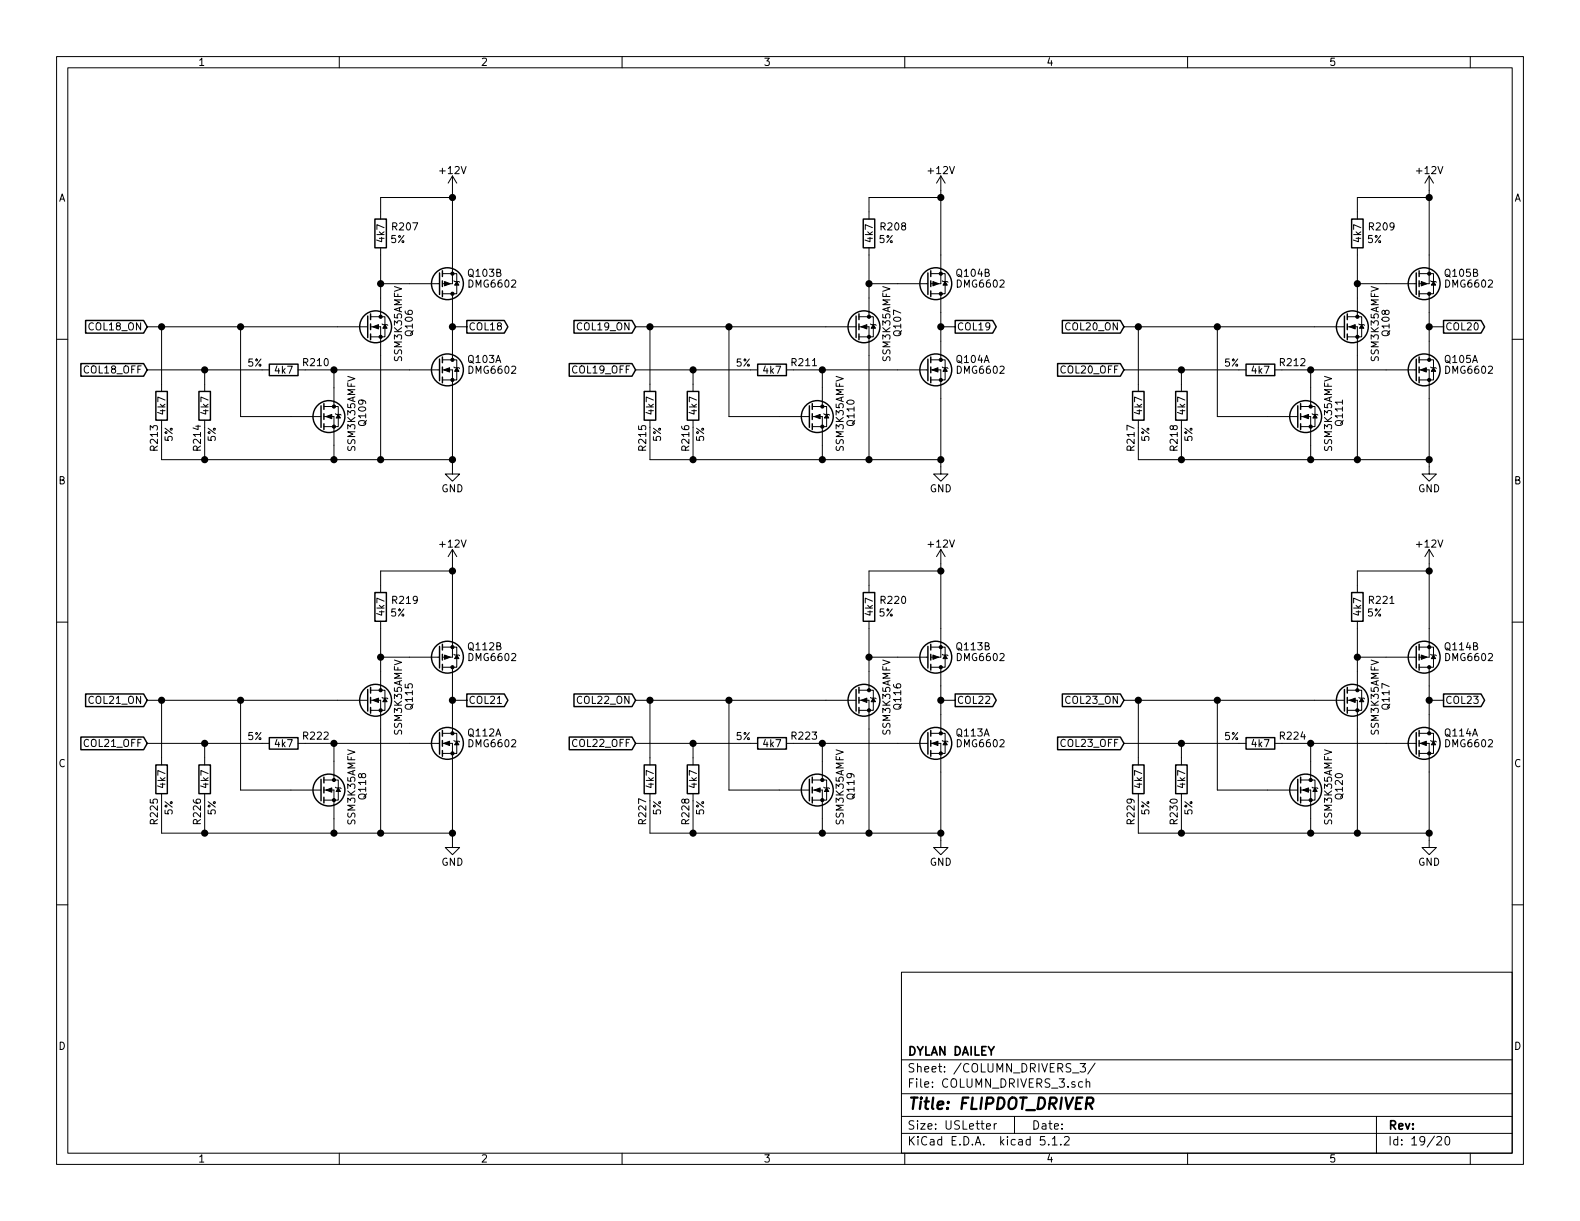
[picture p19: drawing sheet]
EESchema Schematic File Version 4
LIBS:flipdot_driver-cache
EELAYER 29 0
EELAYER END
$Descr USLetter 11000 8500
encoding utf-8
Sheet 19 20
Title "FLIPDOT_DRIVER"
Date ""
Rev ""
Comp "DYLAN DAILEY"
Comment1 ""
Comment2 ""
Comment3 ""
Comment4 ""
$EndDescr
$Comp
L power:+12V #PWR?
U 1 1
P 3150 1325
AR Path="/5D766864" Ref="#PWR?"  Part="1" 
AR Path="/62A8D0C3/5D766864" Ref="#PWR?"  Part="1" 
AR Path="/62C1BD2E/5D766864" Ref="#PWR0252"  Part="1" 
F 0 "#PWR0252" H 3150 1175 50  0001 C CNN
F 1 "+12V" H 3150 1465 50  0000 C CNN
F 2 "" H 3150 1325 50  0001 C CNN
F 3 "" H 3150 1325 50  0001 C CNN
	1    3150 1325
	1    0    0    -1  
$EndComp
Wire Wire Line
	3150 1325 3150 1375
Wire Wire Line
	2650 1475 2650 1375
Wire Wire Line
	2650 1375 3150 1375
Connection ~ 3150 1375
Wire Wire Line
	3150 1375 3150 1775
Wire Wire Line
	1125 3200 1425 3200
Wire Wire Line
	1025 2575 1425 2575
Wire Wire Line
	1425 3200 1425 2975
Wire Wire Line
	1425 2675 1425 2575
Wire Wire Line
	1025 2275 1125 2275
Wire Wire Line
	1125 3200 1125 2975
Wire Wire Line
	1125 2675 1125 2275
Connection ~ 1125 2275
Wire Wire Line
	1125 2275 1675 2275
Wire Wire Line
	1675 2900 1675 2275
$Comp
L power:+12V #PWR?
U 1 1
P 6550 1325
AR Path="/5D7668CF" Ref="#PWR?"  Part="1" 
AR Path="/62A8D0C3/5D7668CF" Ref="#PWR?"  Part="1" 
AR Path="/62C1BD2E/5D7668CF" Ref="#PWR0253"  Part="1" 
F 0 "#PWR0253" H 6550 1175 50  0001 C CNN
F 1 "+12V" H 6550 1465 50  0000 C CNN
F 2 "" H 6550 1325 50  0001 C CNN
F 3 "" H 6550 1325 50  0001 C CNN
	1    6550 1325
	1    0    0    -1  
$EndComp
Wire Wire Line
	6550 1325 6550 1375
Wire Wire Line
	6050 1475 6050 1375
Wire Wire Line
	6050 1375 6550 1375
Connection ~ 6550 1375
Wire Wire Line
	6550 1375 6550 1775
$Comp
L power:+12V #PWR?
U 1 1
P 9950 1325
AR Path="/5D766932" Ref="#PWR?"  Part="1" 
AR Path="/62A8D0C3/5D766932" Ref="#PWR?"  Part="1" 
AR Path="/62C1BD2E/5D766932" Ref="#PWR0254"  Part="1" 
F 0 "#PWR0254" H 9950 1175 50  0001 C CNN
F 1 "+12V" H 9950 1465 50  0000 C CNN
F 2 "" H 9950 1325 50  0001 C CNN
F 3 "" H 9950 1325 50  0001 C CNN
	1    9950 1325
	1    0    0    -1  
$EndComp
$Comp
L custom:DMG6602 Q?
U 1 1
P 9850 2575
AR Path="/5D766938" Ref="Q?"  Part="1" 
AR Path="/62A8D0C3/5D766938" Ref="Q?"  Part="1" 
AR Path="/62C1BD2E/5D766938" Ref="Q105"  Part="1" 
F 0 "Q105" H 10050 2650 50  0000 L CNN
F 1 "DMG6602" H 10050 2575 50  0000 L CNN
F 2 "Package_TO_SOT_SMD:TSOT-23-6" H 10050 2500 50  0001 L CIN
F 3 "" H 9850 2575 50  0001 L CNN
	1    9850 2575
	1    0    0    -1  
$EndComp
$Comp
L custom:DMG6602 Q?
U 2 1
P 9850 1975
AR Path="/5D76693E" Ref="Q?"  Part="2" 
AR Path="/62A8D0C3/5D76693E" Ref="Q?"  Part="2" 
AR Path="/62C1BD2E/5D76693E" Ref="Q105"  Part="2" 
F 0 "Q105" H 10050 2050 50  0000 L CNN
F 1 "DMG6602" H 10050 1975 50  0000 L CNN
F 2 "Package_TO_SOT_SMD:TSOT-23-6" H 10050 1900 50  0001 L CIN
F 3 "" H 9850 1975 50  0001 L CNN
	2    9850 1975
	1    0    0    -1  
$EndComp
Wire Wire Line
	9950 1325 9950 1375
Wire Wire Line
	9450 1475 9450 1375
Wire Wire Line
	9450 1375 9950 1375
Connection ~ 9950 1375
Wire Wire Line
	9450 1775 9450 1975
Wire Wire Line
	9450 1975 9650 1975
Connection ~ 9450 1975
Wire Wire Line
	9950 1375 9950 1775
Wire Wire Line
	9450 1975 9450 2075
$Comp
L power:GND #PWR?
U 1 1
P 9950 3250
AR Path="/5D766954" Ref="#PWR?"  Part="1" 
AR Path="/62A8D0C3/5D766954" Ref="#PWR?"  Part="1" 
AR Path="/62C1BD2E/5D766954" Ref="#PWR0257"  Part="1" 
F 0 "#PWR0257" H 9950 3000 50  0001 C CNN
F 1 "GND" H 9950 3100 50  0000 C CNN
F 2 "" H 9950 3250 50  0001 C CNN
F 3 "" H 9950 3250 50  0001 C CNN
	1    9950 3250
	1    0    0    -1  
$EndComp
Wire Wire Line
	9450 2475 9450 3200
Wire Wire Line
	9950 3200 9950 2775
Connection ~ 9450 3200
Wire Wire Line
	9950 3200 9950 3250
Wire Wire Line
	9450 3200 9950 3200
Connection ~ 9950 3200
$Comp
L custom:SSM3K35AMFV Q?
U 1 1
P 9025 2900
AR Path="/5D76697E" Ref="Q?"  Part="1" 
AR Path="/62A8D0C3/5D76697E" Ref="Q?"  Part="1" 
AR Path="/62C1BD2E/5D76697E" Ref="Q111"  Part="1" 
F 0 "Q111" V 9350 2825 50  0000 L BNN
F 1 "SSM3K35AMFV" V 9275 2650 50  0000 L BNN
F 2 "" H 9225 2775 50  0001 L BIN
F 3 "datasheets/SSM3K35AMFV.pdf" H 9225 2750 50  0001 L BNN
	1    9025 2900
	1    0    0    -1  
$EndComp
Wire Wire Line
	9125 2700 9125 2575
Wire Wire Line
	9125 2575 8925 2575
Wire Wire Line
	9125 2575 9650 2575
Connection ~ 9125 2575
Wire Wire Line
	9125 3100 9125 3200
Wire Wire Line
	9125 3200 9450 3200
Wire Wire Line
	8825 2900 8475 2900
Wire Wire Line
	8475 2900 8475 2275
Wire Wire Line
	8475 2275 9150 2275
$Comp
L custom:SSM3K35AMFV Q?
U 1 1
P 9350 2275
AR Path="/5D76698F" Ref="Q?"  Part="1" 
AR Path="/62A8D0C3/5D76698F" Ref="Q?"  Part="1" 
AR Path="/62C1BD2E/5D76698F" Ref="Q108"  Part="1" 
F 0 "Q108" V 9675 2200 50  0000 L BNN
F 1 "SSM3K35AMFV" V 9600 2025 50  0000 L BNN
F 2 "" H 9550 2150 50  0001 L BIN
F 3 "datasheets/SSM3K35AMFV.pdf" H 9550 2125 50  0001 L BNN
	1    9350 2275
	1    0    0    -1  
$EndComp
$Comp
L power:GND #PWR?
U 1 1
P 3150 5850
AR Path="/5D7669B7" Ref="#PWR?"  Part="1" 
AR Path="/62A8D0C3/5D7669B7" Ref="#PWR?"  Part="1" 
AR Path="/62C1BD2E/5D7669B7" Ref="#PWR0261"  Part="1" 
F 0 "#PWR0261" H 3150 5600 50  0001 C CNN
F 1 "GND" H 3150 5700 50  0000 C CNN
F 2 "" H 3150 5850 50  0001 C CNN
F 3 "" H 3150 5850 50  0001 C CNN
	1    3150 5850
	1    0    0    -1  
$EndComp
Wire Wire Line
	3150 5800 3150 5850
Wire Wire Line
	1125 5800 1425 5800
Wire Wire Line
	1425 5800 1425 5575
Wire Wire Line
	1425 5275 1425 5175
Wire Wire Line
	1125 5800 1125 5575
Connection ~ 1425 5800
Wire Wire Line
	1125 5275 1125 4875
Wire Wire Line
	1425 5800 2325 5800
Wire Wire Line
	1125 4875 1675 4875
Wire Wire Line
	2325 5700 2325 5800
Connection ~ 2325 5800
Wire Wire Line
	1675 5500 1675 4875
$Comp
L power:GND #PWR?
U 1 1
P 6550 5850
AR Path="/5D766A1A" Ref="#PWR?"  Part="1" 
AR Path="/62A8D0C3/5D766A1A" Ref="#PWR?"  Part="1" 
AR Path="/62C1BD2E/5D766A1A" Ref="#PWR0262"  Part="1" 
F 0 "#PWR0262" H 6550 5600 50  0001 C CNN
F 1 "GND" H 6550 5700 50  0000 C CNN
F 2 "" H 6550 5850 50  0001 C CNN
F 3 "" H 6550 5850 50  0001 C CNN
	1    6550 5850
	1    0    0    -1  
$EndComp
Wire Wire Line
	6550 5800 6550 5850
Wire Wire Line
	4525 5800 4825 5800
Wire Wire Line
	4825 5800 4825 5575
Wire Wire Line
	4525 5800 4525 5575
Connection ~ 4825 5800
Wire Wire Line
	4825 5800 5725 5800
Wire Wire Line
	5725 5700 5725 5800
Connection ~ 5725 5800
$Comp
L power:+12V #PWR?
U 1 1
P 9950 3925
AR Path="/5D766A5B" Ref="#PWR?"  Part="1" 
AR Path="/62A8D0C3/5D766A5B" Ref="#PWR?"  Part="1" 
AR Path="/62C1BD2E/5D766A5B" Ref="#PWR0260"  Part="1" 
F 0 "#PWR0260" H 9950 3775 50  0001 C CNN
F 1 "+12V" H 9950 4065 50  0000 C CNN
F 2 "" H 9950 3925 50  0001 C CNN
F 3 "" H 9950 3925 50  0001 C CNN
	1    9950 3925
	1    0    0    -1  
$EndComp
$Comp
L custom:DMG6602 Q?
U 1 1
P 9850 5175
AR Path="/5D766A61" Ref="Q?"  Part="1" 
AR Path="/62A8D0C3/5D766A61" Ref="Q?"  Part="1" 
AR Path="/62C1BD2E/5D766A61" Ref="Q114"  Part="1" 
F 0 "Q114" H 10050 5250 50  0000 L CNN
F 1 "DMG6602" H 10050 5175 50  0000 L CNN
F 2 "Package_TO_SOT_SMD:TSOT-23-6" H 10050 5100 50  0001 L CIN
F 3 "" H 9850 5175 50  0001 L CNN
	1    9850 5175
	1    0    0    -1  
$EndComp
$Comp
L custom:DMG6602 Q?
U 2 1
P 9850 4575
AR Path="/5D766A67" Ref="Q?"  Part="2" 
AR Path="/62A8D0C3/5D766A67" Ref="Q?"  Part="2" 
AR Path="/62C1BD2E/5D766A67" Ref="Q114"  Part="2" 
F 0 "Q114" H 10050 4650 50  0000 L CNN
F 1 "DMG6602" H 10050 4575 50  0000 L CNN
F 2 "Package_TO_SOT_SMD:TSOT-23-6" H 10050 4500 50  0001 L CIN
F 3 "" H 9850 4575 50  0001 L CNN
	2    9850 4575
	1    0    0    -1  
$EndComp
Wire Wire Line
	9950 3925 9950 3975
Wire Wire Line
	9450 4075 9450 3975
Wire Wire Line
	9450 3975 9950 3975
Connection ~ 9950 3975
Wire Wire Line
	9450 4375 9450 4575
Wire Wire Line
	9450 4575 9650 4575
Connection ~ 9450 4575
Wire Wire Line
	9950 3975 9950 4375
Wire Wire Line
	9450 4575 9450 4675
$Comp
L power:GND #PWR?
U 1 1
P 9950 5850
AR Path="/5D766A7D" Ref="#PWR?"  Part="1" 
AR Path="/62A8D0C3/5D766A7D" Ref="#PWR?"  Part="1" 
AR Path="/62C1BD2E/5D766A7D" Ref="#PWR0263"  Part="1" 
F 0 "#PWR0263" H 9950 5600 50  0001 C CNN
F 1 "GND" H 9950 5700 50  0000 C CNN
F 2 "" H 9950 5850 50  0001 C CNN
F 3 "" H 9950 5850 50  0001 C CNN
	1    9950 5850
	1    0    0    -1  
$EndComp
Wire Wire Line
	9450 5075 9450 5800
Wire Wire Line
	9950 5800 9950 5375
Connection ~ 9450 5800
Wire Wire Line
	9950 5800 9950 5850
Wire Wire Line
	9450 5800 9950 5800
Connection ~ 9950 5800
Wire Wire Line
	7925 5800 8225 5800
Wire Wire Line
	8225 5800 8225 5575
Wire Wire Line
	7925 5800 7925 5575
Connection ~ 8225 5800
Wire Wire Line
	8225 5800 9125 5800
$Comp
L custom:SSM3K35AMFV Q?
U 1 1
P 9025 5500
AR Path="/5D766AA7" Ref="Q?"  Part="1" 
AR Path="/62A8D0C3/5D766AA7" Ref="Q?"  Part="1" 
AR Path="/62C1BD2E/5D766AA7" Ref="Q120"  Part="1" 
F 0 "Q120" V 9350 5425 50  0000 L BNN
F 1 "SSM3K35AMFV" V 9275 5250 50  0000 L BNN
F 2 "" H 9225 5375 50  0001 L BIN
F 3 "datasheets/SSM3K35AMFV.pdf" H 9225 5350 50  0001 L BNN
	1    9025 5500
	1    0    0    -1  
$EndComp
Wire Wire Line
	9125 5300 9125 5175
Wire Wire Line
	9125 5175 8925 5175
Wire Wire Line
	9125 5175 9650 5175
Connection ~ 9125 5175
Wire Wire Line
	9125 5700 9125 5800
Connection ~ 9125 5800
Wire Wire Line
	9125 5800 9450 5800
Wire Wire Line
	8825 5500 8475 5500
Wire Wire Line
	8475 5500 8475 4875
Wire Wire Line
	8475 4875 9150 4875
$Comp
L custom:SSM3K35AMFV Q?
U 1 1
P 9350 4875
AR Path="/5D766AB8" Ref="Q?"  Part="1" 
AR Path="/62A8D0C3/5D766AB8" Ref="Q?"  Part="1" 
AR Path="/62C1BD2E/5D766AB8" Ref="Q117"  Part="1" 
F 0 "Q117" V 9675 4800 50  0000 L BNN
F 1 "SSM3K35AMFV" V 9600 4625 50  0000 L BNN
F 2 "" H 9550 4750 50  0001 L BIN
F 3 "datasheets/SSM3K35AMFV.pdf" H 9550 4725 50  0001 L BNN
	1    9350 4875
	1    0    0    -1  
$EndComp
Text GLabel 1025 2275 0    50   Input ~ 0
COL18_ON
Text GLabel 1025 2575 0    50   Input ~ 0
COL18_OFF
Wire Wire Line
	9950 2175 9950 2275
Wire Wire Line
	9950 4775 9950 4875
Wire Wire Line
	1025 5175 1425 5175
Wire Wire Line
	1025 4875 1125 4875
Text GLabel 1025 4875 0    50   Input ~ 0
COL21_ON
Text GLabel 1025 5175 0    50   Input ~ 0
COL21_OFF
Text GLabel 10050 2275 2    50   Output ~ 0
COL20
Text GLabel 10050 4875 2    50   Output ~ 0
COL23
Wire Wire Line
	9950 2275 10050 2275
Connection ~ 9950 2275
Wire Wire Line
	9950 2275 9950 2375
Wire Wire Line
	9950 4875 10050 4875
Connection ~ 9950 4875
Wire Wire Line
	9950 4875 9950 4975
Connection ~ 1125 4875
Wire Wire Line
	6050 1975 6250 1975
Wire Wire Line
	6050 1775 6050 1975
Wire Wire Line
	2650 1975 2850 1975
Wire Wire Line
	2650 1775 2650 1975
Connection ~ 1425 3200
Connection ~ 8475 4875
$Comp
L custom:DMG6602 Q?
U 1 1
P 3050 2575
AR Path="/5D76686A" Ref="Q?"  Part="1" 
AR Path="/62A8D0C3/5D76686A" Ref="Q?"  Part="1" 
AR Path="/62C1BD2E/5D76686A" Ref="Q103"  Part="1" 
F 0 "Q103" H 3250 2650 50  0000 L CNN
F 1 "DMG6602" H 3250 2575 50  0000 L CNN
F 2 "Package_TO_SOT_SMD:TSOT-23-6" H 3250 2500 50  0001 L CIN
F 3 "" H 3050 2575 50  0001 L CNN
	1    3050 2575
	1    0    0    -1  
$EndComp
$Comp
L custom:DMG6602 Q?
U 2 1
P 3050 1975
AR Path="/5D766870" Ref="Q?"  Part="2" 
AR Path="/62A8D0C3/5D766870" Ref="Q?"  Part="2" 
AR Path="/62C1BD2E/5D766870" Ref="Q103"  Part="2" 
F 0 "Q103" H 3250 2050 50  0000 L CNN
F 1 "DMG6602" H 3250 1975 50  0000 L CNN
F 2 "Package_TO_SOT_SMD:TSOT-23-6" H 3250 1900 50  0001 L CIN
F 3 "" H 3050 1975 50  0001 L CNN
	2    3050 1975
	1    0    0    -1  
$EndComp
Wire Wire Line
	3150 2175 3150 2275
Wire Wire Line
	3150 2275 3250 2275
Connection ~ 2650 1975
Wire Wire Line
	2650 1975 2650 2075
Connection ~ 3150 2275
Wire Wire Line
	3150 2275 3150 2375
Wire Wire Line
	2650 2475 2650 3200
Connection ~ 2650 3200
Wire Wire Line
	2650 3200 3150 3200
Wire Wire Line
	3150 3200 3150 2775
Connection ~ 3150 3200
Wire Wire Line
	3150 3200 3150 3250
Connection ~ 1425 2575
Wire Wire Line
	1825 2575 1425 2575
$Comp
L custom:SSM3K35AMFV Q?
U 1 1
P 2225 2900
AR Path="/5D7668B8" Ref="Q?"  Part="1" 
AR Path="/62A8D0C3/5D7668B8" Ref="Q?"  Part="1" 
AR Path="/62C1BD2E/5D7668B8" Ref="Q109"  Part="1" 
F 0 "Q109" V 2550 2825 50  0000 L BNN
F 1 "SSM3K35AMFV" V 2475 2650 50  0000 L BNN
F 2 "" H 2425 2775 50  0001 L BIN
F 3 "datasheets/SSM3K35AMFV.pdf" H 2425 2750 50  0001 L BNN
	1    2225 2900
	1    0    0    -1  
$EndComp
Wire Wire Line
	2325 2700 2325 2575
Wire Wire Line
	2325 2575 2125 2575
Connection ~ 2325 2575
Wire Wire Line
	2325 2575 2850 2575
Wire Wire Line
	2325 3200 2650 3200
Wire Wire Line
	1425 3200 2325 3200
Connection ~ 2325 3200
Wire Wire Line
	2325 3100 2325 3200
Wire Wire Line
	2025 2900 1675 2900
Connection ~ 1675 2275
Wire Wire Line
	1675 2275 2350 2275
$Comp
L custom:SSM3K35AMFV Q?
U 1 1
P 2550 2275
AR Path="/5D7668C9" Ref="Q?"  Part="1" 
AR Path="/62A8D0C3/5D7668C9" Ref="Q?"  Part="1" 
AR Path="/62C1BD2E/5D7668C9" Ref="Q106"  Part="1" 
F 0 "Q106" V 2875 2200 50  0000 L BNN
F 1 "SSM3K35AMFV" V 2800 2025 50  0000 L BNN
F 2 "" H 2750 2150 50  0001 L BIN
F 3 "datasheets/SSM3K35AMFV.pdf" H 2750 2125 50  0001 L BNN
	1    2550 2275
	1    0    0    -1  
$EndComp
$Comp
L custom:DMG6602 Q?
U 1 1
P 6450 2575
AR Path="/5D7668D5" Ref="Q?"  Part="1" 
AR Path="/62A8D0C3/5D7668D5" Ref="Q?"  Part="1" 
AR Path="/62C1BD2E/5D7668D5" Ref="Q104"  Part="1" 
F 0 "Q104" H 6650 2650 50  0000 L CNN
F 1 "DMG6602" H 6650 2575 50  0000 L CNN
F 2 "Package_TO_SOT_SMD:TSOT-23-6" H 6650 2500 50  0001 L CIN
F 3 "" H 6450 2575 50  0001 L CNN
	1    6450 2575
	1    0    0    -1  
$EndComp
$Comp
L custom:DMG6602 Q?
U 2 1
P 6450 1975
AR Path="/5D7668DB" Ref="Q?"  Part="2" 
AR Path="/62A8D0C3/5D7668DB" Ref="Q?"  Part="2" 
AR Path="/62C1BD2E/5D7668DB" Ref="Q104"  Part="2" 
F 0 "Q104" H 6650 2050 50  0000 L CNN
F 1 "DMG6602" H 6650 1975 50  0000 L CNN
F 2 "Package_TO_SOT_SMD:TSOT-23-6" H 6650 1900 50  0001 L CIN
F 3 "" H 6450 1975 50  0001 L CNN
	2    6450 1975
	1    0    0    -1  
$EndComp
Connection ~ 6050 1975
Wire Wire Line
	6050 1975 6050 2075
Wire Wire Line
	6050 2475 6050 3200
Connection ~ 6050 3200
Wire Wire Line
	6050 3200 6550 3200
Wire Wire Line
	6550 3200 6550 2775
Connection ~ 6550 3200
Wire Wire Line
	6550 3200 6550 3250
Wire Wire Line
	4525 3200 4825 3200
Connection ~ 4825 3200
Wire Wire Line
	4825 3200 4825 2975
Wire Wire Line
	4825 2675 4825 2575
Wire Wire Line
	5225 2575 4825 2575
Connection ~ 4825 2575
Wire Wire Line
	4425 2575 4825 2575
Wire Wire Line
	4525 3200 4525 2975
Wire Wire Line
	4525 2675 4525 2275
Wire Wire Line
	4525 2275 5075 2275
Connection ~ 4525 2275
Wire Wire Line
	4425 2275 4525 2275
$Comp
L custom:SSM3K35AMFV Q?
U 1 1
P 5625 2900
AR Path="/5D76691B" Ref="Q?"  Part="1" 
AR Path="/62A8D0C3/5D76691B" Ref="Q?"  Part="1" 
AR Path="/62C1BD2E/5D76691B" Ref="Q110"  Part="1" 
F 0 "Q110" V 5950 2825 50  0000 L BNN
F 1 "SSM3K35AMFV" V 5875 2650 50  0000 L BNN
F 2 "" H 5825 2775 50  0001 L BIN
F 3 "datasheets/SSM3K35AMFV.pdf" H 5825 2750 50  0001 L BNN
	1    5625 2900
	1    0    0    -1  
$EndComp
Wire Wire Line
	5725 2700 5725 2575
Wire Wire Line
	5725 2575 5525 2575
Connection ~ 5725 2575
Wire Wire Line
	5725 2575 6250 2575
Wire Wire Line
	5725 3200 6050 3200
Wire Wire Line
	4825 3200 5725 3200
Connection ~ 5725 3200
Wire Wire Line
	5725 3100 5725 3200
Wire Wire Line
	5425 2900 5075 2900
Wire Wire Line
	5075 2900 5075 2275
Connection ~ 5075 2275
Wire Wire Line
	5075 2275 5750 2275
$Comp
L custom:SSM3K35AMFV Q?
U 1 1
P 5950 2275
AR Path="/5D76692C" Ref="Q?"  Part="1" 
AR Path="/62A8D0C3/5D76692C" Ref="Q?"  Part="1" 
AR Path="/62C1BD2E/5D76692C" Ref="Q107"  Part="1" 
F 0 "Q107" V 6275 2200 50  0000 L BNN
F 1 "SSM3K35AMFV" V 6200 2025 50  0000 L BNN
F 2 "" H 6150 2150 50  0001 L BIN
F 3 "datasheets/SSM3K35AMFV.pdf" H 6150 2125 50  0001 L BNN
	1    5950 2275
	1    0    0    -1  
$EndComp
Wire Wire Line
	8225 2675 8225 2575
Wire Wire Line
	8625 2575 8225 2575
Connection ~ 8225 2575
Wire Wire Line
	7825 2575 8225 2575
Wire Wire Line
	7925 2675 7925 2275
Connection ~ 8475 2275
Wire Wire Line
	7925 2275 8475 2275
Connection ~ 7925 2275
Wire Wire Line
	7825 2275 7925 2275
Wire Wire Line
	2650 4075 2650 3975
Wire Wire Line
	2650 4375 2650 4575
Wire Wire Line
	2650 4575 2850 4575
Connection ~ 2650 4575
Wire Wire Line
	2650 4575 2650 4675
Wire Wire Line
	2650 5800 3150 5800
Wire Wire Line
	2325 5800 2650 5800
Connection ~ 2650 5800
Wire Wire Line
	2650 5075 2650 5800
Connection ~ 1425 5175
Wire Wire Line
	1825 5175 1425 5175
$Comp
L custom:SSM3K35AMFV Q?
U 1 1
P 2225 5500
AR Path="/5D7669E1" Ref="Q?"  Part="1" 
AR Path="/62A8D0C3/5D7669E1" Ref="Q?"  Part="1" 
AR Path="/62C1BD2E/5D7669E1" Ref="Q118"  Part="1" 
F 0 "Q118" V 2550 5425 50  0000 L BNN
F 1 "SSM3K35AMFV" V 2475 5250 50  0000 L BNN
F 2 "" H 2425 5375 50  0001 L BIN
F 3 "datasheets/SSM3K35AMFV.pdf" H 2425 5350 50  0001 L BNN
	1    2225 5500
	1    0    0    -1  
$EndComp
Wire Wire Line
	2325 5300 2325 5175
Wire Wire Line
	2325 5175 2125 5175
Connection ~ 2325 5175
Wire Wire Line
	2325 5175 2850 5175
Connection ~ 1675 4875
Wire Wire Line
	1675 4875 2350 4875
$Comp
L custom:SSM3K35AMFV Q?
U 1 1
P 2550 4875
AR Path="/5D7669F2" Ref="Q?"  Part="1" 
AR Path="/62A8D0C3/5D7669F2" Ref="Q?"  Part="1" 
AR Path="/62C1BD2E/5D7669F2" Ref="Q115"  Part="1" 
F 0 "Q115" V 2875 4800 50  0000 L BNN
F 1 "SSM3K35AMFV" V 2800 4625 50  0000 L BNN
F 2 "" H 2750 4750 50  0001 L BIN
F 3 "datasheets/SSM3K35AMFV.pdf" H 2750 4725 50  0001 L BNN
	1    2550 4875
	1    0    0    -1  
$EndComp
Text GLabel 3250 2275 2    50   Output ~ 0
COL18
Wire Wire Line
	6550 2175 6550 2275
Text GLabel 4425 2275 0    50   Input ~ 0
COL19_ON
Text GLabel 4425 2575 0    50   Input ~ 0
COL19_OFF
Text GLabel 7825 2275 0    50   Input ~ 0
COL20_ON
Text GLabel 7825 2575 0    50   Input ~ 0
COL20_OFF
Wire Wire Line
	6550 2275 6650 2275
Text GLabel 6650 2275 2    50   Output ~ 0
COL19
Connection ~ 6550 2275
Wire Wire Line
	6550 2275 6550 2375
Connection ~ 9125 3200
Wire Wire Line
	7925 3200 8225 3200
Wire Wire Line
	6050 5800 6550 5800
Wire Wire Line
	5725 5800 6050 5800
Connection ~ 6050 5800
Wire Wire Line
	6050 5075 6050 5800
Connection ~ 6550 5800
Wire Wire Line
	6550 5800 6550 5375
$Comp
L custom:SSM3K35AMFV Q?
U 1 1
P 5625 5500
AR Path="/5D766A44" Ref="Q?"  Part="1" 
AR Path="/62A8D0C3/5D766A44" Ref="Q?"  Part="1" 
AR Path="/62C1BD2E/5D766A44" Ref="Q119"  Part="1" 
F 0 "Q119" V 5950 5425 50  0000 L BNN
F 1 "SSM3K35AMFV" V 5875 5250 50  0000 L BNN
F 2 "" H 5825 5375 50  0001 L BIN
F 3 "datasheets/SSM3K35AMFV.pdf" H 5825 5350 50  0001 L BNN
	1    5625 5500
	1    0    0    -1  
$EndComp
Wire Wire Line
	6550 4875 6550 4975
Wire Wire Line
	3150 4875 3150 4975
Text GLabel 6650 4875 2    50   Output ~ 0
COL22
Wire Wire Line
	6550 4875 6650 4875
Text GLabel 3250 4875 2    50   Output ~ 0
COL21
Wire Wire Line
	3150 4875 3250 4875
Text GLabel 7825 5175 0    50   Input ~ 0
COL23_OFF
Text GLabel 7825 4875 0    50   Input ~ 0
COL23_ON
Text GLabel 4425 5175 0    50   Input ~ 0
COL22_OFF
Text GLabel 4425 4875 0    50   Input ~ 0
COL22_ON
Connection ~ 6550 4875
Wire Wire Line
	6550 4775 6550 4875
Connection ~ 3150 4875
Wire Wire Line
	3150 4775 3150 4875
Wire Wire Line
	7825 4875 7925 4875
Wire Wire Line
	7925 4875 8475 4875
Connection ~ 7925 4875
Wire Wire Line
	7925 5275 7925 4875
Wire Wire Line
	7825 5175 8225 5175
Wire Wire Line
	8625 5175 8225 5175
Connection ~ 8225 5175
Wire Wire Line
	8225 5275 8225 5175
$Comp
L custom:SSM3K35AMFV Q?
U 1 1
P 5950 4875
AR Path="/5D766A55" Ref="Q?"  Part="1" 
AR Path="/62A8D0C3/5D766A55" Ref="Q?"  Part="1" 
AR Path="/62C1BD2E/5D766A55" Ref="Q116"  Part="1" 
F 0 "Q116" V 6275 4800 50  0000 L BNN
F 1 "SSM3K35AMFV" V 6200 4625 50  0000 L BNN
F 2 "" H 6150 4750 50  0001 L BIN
F 3 "datasheets/SSM3K35AMFV.pdf" H 6150 4725 50  0001 L BNN
	1    5950 4875
	1    0    0    -1  
$EndComp
Wire Wire Line
	5075 4875 5750 4875
Connection ~ 5075 4875
Wire Wire Line
	5075 5500 5075 4875
Wire Wire Line
	5725 5175 6250 5175
Wire Wire Line
	5725 5175 5525 5175
Connection ~ 5725 5175
Wire Wire Line
	5725 5300 5725 5175
Wire Wire Line
	4425 4875 4525 4875
Wire Wire Line
	4525 4875 5075 4875
Connection ~ 4525 4875
Wire Wire Line
	4525 5275 4525 4875
Wire Wire Line
	4425 5175 4825 5175
Wire Wire Line
	5225 5175 4825 5175
Connection ~ 4825 5175
Wire Wire Line
	4825 5275 4825 5175
Wire Wire Line
	6050 4575 6050 4675
Wire Wire Line
	6550 3975 6550 4375
Wire Wire Line
	6050 4575 6250 4575
Connection ~ 6050 4575
Wire Wire Line
	6050 4375 6050 4575
Wire Wire Line
	6050 3975 6550 3975
Wire Wire Line
	6050 4075 6050 3975
Connection ~ 6550 3975
Wire Wire Line
	6550 3925 6550 3975
$Comp
L custom:DMG6602 Q?
U 2 1
P 6450 4575
AR Path="/5D766A04" Ref="Q?"  Part="2" 
AR Path="/62A8D0C3/5D766A04" Ref="Q?"  Part="2" 
AR Path="/62C1BD2E/5D766A04" Ref="Q113"  Part="2" 
F 0 "Q113" H 6650 4650 50  0000 L CNN
F 1 "DMG6602" H 6650 4575 50  0000 L CNN
F 2 "Package_TO_SOT_SMD:TSOT-23-6" H 6650 4500 50  0001 L CIN
F 3 "" H 6450 4575 50  0001 L CNN
	2    6450 4575
	1    0    0    -1  
$EndComp
$Comp
L custom:DMG6602 Q?
U 1 1
P 6450 5175
AR Path="/5D7669FE" Ref="Q?"  Part="1" 
AR Path="/62A8D0C3/5D7669FE" Ref="Q?"  Part="1" 
AR Path="/62C1BD2E/5D7669FE" Ref="Q113"  Part="1" 
F 0 "Q113" H 6650 5250 50  0000 L CNN
F 1 "DMG6602" H 6650 5175 50  0000 L CNN
F 2 "Package_TO_SOT_SMD:TSOT-23-6" H 6650 5100 50  0001 L CIN
F 3 "" H 6450 5175 50  0001 L CNN
	1    6450 5175
	1    0    0    -1  
$EndComp
$Comp
L power:+12V #PWR?
U 1 1
P 6550 3925
AR Path="/5D7669F8" Ref="#PWR?"  Part="1" 
AR Path="/62A8D0C3/5D7669F8" Ref="#PWR?"  Part="1" 
AR Path="/62C1BD2E/5D7669F8" Ref="#PWR0259"  Part="1" 
F 0 "#PWR0259" H 6550 3775 50  0001 C CNN
F 1 "+12V" H 6550 4065 50  0000 C CNN
F 2 "" H 6550 3925 50  0001 C CNN
F 3 "" H 6550 3925 50  0001 C CNN
	1    6550 3925
	1    0    0    -1  
$EndComp
Connection ~ 3150 5800
Wire Wire Line
	3150 5800 3150 5375
Wire Wire Line
	3150 3975 3150 4375
Wire Wire Line
	2650 3975 3150 3975
Connection ~ 3150 3975
Wire Wire Line
	3150 3925 3150 3975
$Comp
L custom:DMG6602 Q?
U 2 1
P 3050 4575
AR Path="/5D7669A1" Ref="Q?"  Part="2" 
AR Path="/62A8D0C3/5D7669A1" Ref="Q?"  Part="2" 
AR Path="/62C1BD2E/5D7669A1" Ref="Q112"  Part="2" 
F 0 "Q112" H 3250 4650 50  0000 L CNN
F 1 "DMG6602" H 3250 4575 50  0000 L CNN
F 2 "Package_TO_SOT_SMD:TSOT-23-6" H 3250 4500 50  0001 L CIN
F 3 "" H 3050 4575 50  0001 L CNN
	2    3050 4575
	1    0    0    -1  
$EndComp
$Comp
L custom:DMG6602 Q?
U 1 1
P 3050 5175
AR Path="/5D76699B" Ref="Q?"  Part="1" 
AR Path="/62A8D0C3/5D76699B" Ref="Q?"  Part="1" 
AR Path="/62C1BD2E/5D76699B" Ref="Q112"  Part="1" 
F 0 "Q112" H 3250 5250 50  0000 L CNN
F 1 "DMG6602" H 3250 5175 50  0000 L CNN
F 2 "Package_TO_SOT_SMD:TSOT-23-6" H 3250 5100 50  0001 L CIN
F 3 "" H 3050 5175 50  0001 L CNN
	1    3050 5175
	1    0    0    -1  
$EndComp
$Comp
L power:+12V #PWR?
U 1 1
P 3150 3925
AR Path="/5D766995" Ref="#PWR?"  Part="1" 
AR Path="/62A8D0C3/5D766995" Ref="#PWR?"  Part="1" 
AR Path="/62C1BD2E/5D766995" Ref="#PWR0258"  Part="1" 
F 0 "#PWR0258" H 3150 3775 50  0001 C CNN
F 1 "+12V" H 3150 4065 50  0000 C CNN
F 2 "" H 3150 3925 50  0001 C CNN
F 3 "" H 3150 3925 50  0001 C CNN
	1    3150 3925
	1    0    0    -1  
$EndComp
$Comp
L power:GND #PWR?
U 1 1
P 6550 3250
AR Path="/5D7668F1" Ref="#PWR?"  Part="1" 
AR Path="/62A8D0C3/5D7668F1" Ref="#PWR?"  Part="1" 
AR Path="/62C1BD2E/5D7668F1" Ref="#PWR0256"  Part="1" 
F 0 "#PWR0256" H 6550 3000 50  0001 C CNN
F 1 "GND" H 6550 3100 50  0000 C CNN
F 2 "" H 6550 3250 50  0001 C CNN
F 3 "" H 6550 3250 50  0001 C CNN
	1    6550 3250
	1    0    0    -1  
$EndComp
$Comp
L power:GND #PWR?
U 1 1
P 3150 3250
AR Path="/5D76688A" Ref="#PWR?"  Part="1" 
AR Path="/62A8D0C3/5D76688A" Ref="#PWR?"  Part="1" 
AR Path="/62C1BD2E/5D76688A" Ref="#PWR0255"  Part="1" 
F 0 "#PWR0255" H 3150 3000 50  0001 C CNN
F 1 "GND" H 3150 3100 50  0000 C CNN
F 2 "" H 3150 3250 50  0001 C CNN
F 3 "" H 3150 3250 50  0001 C CNN
	1    3150 3250
	1    0    0    -1  
$EndComp
Wire Wire Line
	5425 5500 5075 5500
Wire Wire Line
	2025 5500 1675 5500
$Comp
L custom:CRG0603F4K7 R?
U 1 1
P 1975 2575
AR Path="/62A8D0C3/5D0BD60B" Ref="R?"  Part="1" 
AR Path="/62C1BAEB/5D0BD60B" Ref="R?"  Part="1" 
AR Path="/62C1BD2E/5D0BD60B" Ref="R210"  Part="1" 
F 0 "R210" V 1950 2700 50  0000 L BNN
F 1 "CRG0603F4K7" H 1275 2175 50  0001 L BNN
F 2 "Resistor_SMD:R_0603_1608Metric" H 1275 2075 50  0001 L BNN
F 3 "/home/dj/datasheets/Pyu-RC_Group_51_RoHS_L_9.pdf" H 1275 1975 50  0001 L BNN
F 4 "4k7" V 1975 2575 50  0000 C CNN "VALUE"
F 5 "5%" V 1925 2375 50  0000 C CNN "TOLERANCE"
	1    1975 2575
	0    1    1    0   
$EndComp
$Comp
L custom:CRG0603F4K7 R?
U 1 1
P 2650 1625
AR Path="/62A8D0C3/5D0BD613" Ref="R?"  Part="1" 
AR Path="/62C1BAEB/5D0BD613" Ref="R?"  Part="1" 
AR Path="/62C1BD2E/5D0BD613" Ref="R207"  Part="1" 
F 0 "R207" H 2720 1645 50  0000 L BNN
F 1 "CRG0603F4K7" H 1950 1225 50  0001 L BNN
F 2 "Resistor_SMD:R_0603_1608Metric" H 1950 1125 50  0001 L BNN
F 3 "/home/dj/datasheets/Pyu-RC_Group_51_RoHS_L_9.pdf" H 1950 1025 50  0001 L BNN
F 4 "4k7" V 2650 1625 50  0000 C CNN "VALUE"
F 5 "5%" H 2770 1585 50  0000 C CNN "TOLERANCE"
	1    2650 1625
	1    0    0    -1  
$EndComp
$Comp
L custom:CRG0603F4K7 R?
U 1 1
P 5375 2575
AR Path="/62A8D0C3/5D0C81C8" Ref="R?"  Part="1" 
AR Path="/62C1BAEB/5D0C81C8" Ref="R?"  Part="1" 
AR Path="/62C1BD2E/5D0C81C8" Ref="R211"  Part="1" 
F 0 "R211" V 5350 2700 50  0000 L BNN
F 1 "CRG0603F4K7" H 4675 2175 50  0001 L BNN
F 2 "Resistor_SMD:R_0603_1608Metric" H 4675 2075 50  0001 L BNN
F 3 "/home/dj/datasheets/Pyu-RC_Group_51_RoHS_L_9.pdf" H 4675 1975 50  0001 L BNN
F 4 "4k7" V 5375 2575 50  0000 C CNN "VALUE"
F 5 "5%" V 5325 2375 50  0000 C CNN "TOLERANCE"
	1    5375 2575
	0    1    1    0   
$EndComp
$Comp
L custom:CRG0603F4K7 R?
U 1 1
P 6050 1625
AR Path="/62A8D0C3/5D0C81D0" Ref="R?"  Part="1" 
AR Path="/62C1BAEB/5D0C81D0" Ref="R?"  Part="1" 
AR Path="/62C1BD2E/5D0C81D0" Ref="R208"  Part="1" 
F 0 "R208" H 6120 1645 50  0000 L BNN
F 1 "CRG0603F4K7" H 5350 1225 50  0001 L BNN
F 2 "Resistor_SMD:R_0603_1608Metric" H 5350 1125 50  0001 L BNN
F 3 "/home/dj/datasheets/Pyu-RC_Group_51_RoHS_L_9.pdf" H 5350 1025 50  0001 L BNN
F 4 "4k7" V 6050 1625 50  0000 C CNN "VALUE"
F 5 "5%" H 6170 1585 50  0000 C CNN "TOLERANCE"
	1    6050 1625
	1    0    0    -1  
$EndComp
$Comp
L custom:CRG0603F4K7 R?
U 1 1
P 8775 2575
AR Path="/62A8D0C3/5D0D37D1" Ref="R?"  Part="1" 
AR Path="/62C1BAEB/5D0D37D1" Ref="R?"  Part="1" 
AR Path="/62C1BD2E/5D0D37D1" Ref="R212"  Part="1" 
F 0 "R212" V 8750 2700 50  0000 L BNN
F 1 "CRG0603F4K7" H 8075 2175 50  0001 L BNN
F 2 "Resistor_SMD:R_0603_1608Metric" H 8075 2075 50  0001 L BNN
F 3 "/home/dj/datasheets/Pyu-RC_Group_51_RoHS_L_9.pdf" H 8075 1975 50  0001 L BNN
F 4 "4k7" V 8775 2575 50  0000 C CNN "VALUE"
F 5 "5%" V 8725 2375 50  0000 C CNN "TOLERANCE"
	1    8775 2575
	0    1    1    0   
$EndComp
$Comp
L custom:CRG0603F4K7 R?
U 1 1
P 9450 1625
AR Path="/62A8D0C3/5D0D37D9" Ref="R?"  Part="1" 
AR Path="/62C1BAEB/5D0D37D9" Ref="R?"  Part="1" 
AR Path="/62C1BD2E/5D0D37D9" Ref="R209"  Part="1" 
F 0 "R209" H 9520 1645 50  0000 L BNN
F 1 "CRG0603F4K7" H 8750 1225 50  0001 L BNN
F 2 "Resistor_SMD:R_0603_1608Metric" H 8750 1125 50  0001 L BNN
F 3 "/home/dj/datasheets/Pyu-RC_Group_51_RoHS_L_9.pdf" H 8750 1025 50  0001 L BNN
F 4 "4k7" V 9450 1625 50  0000 C CNN "VALUE"
F 5 "5%" H 9570 1585 50  0000 C CNN "TOLERANCE"
	1    9450 1625
	1    0    0    -1  
$EndComp
$Comp
L custom:CRG0603F4K7 R?
U 1 1
P 8775 5175
AR Path="/62A8D0C3/5D0DE792" Ref="R?"  Part="1" 
AR Path="/62C1BAEB/5D0DE792" Ref="R?"  Part="1" 
AR Path="/62C1BD2E/5D0DE792" Ref="R224"  Part="1" 
F 0 "R224" V 8750 5300 50  0000 L BNN
F 1 "CRG0603F4K7" H 8075 4775 50  0001 L BNN
F 2 "Resistor_SMD:R_0603_1608Metric" H 8075 4675 50  0001 L BNN
F 3 "/home/dj/datasheets/Pyu-RC_Group_51_RoHS_L_9.pdf" H 8075 4575 50  0001 L BNN
F 4 "4k7" V 8775 5175 50  0000 C CNN "VALUE"
F 5 "5%" V 8725 4975 50  0000 C CNN "TOLERANCE"
	1    8775 5175
	0    1    1    0   
$EndComp
$Comp
L custom:CRG0603F4K7 R?
U 1 1
P 9450 4225
AR Path="/62A8D0C3/5D0DE79A" Ref="R?"  Part="1" 
AR Path="/62C1BAEB/5D0DE79A" Ref="R?"  Part="1" 
AR Path="/62C1BD2E/5D0DE79A" Ref="R221"  Part="1" 
F 0 "R221" H 9520 4245 50  0000 L BNN
F 1 "CRG0603F4K7" H 8750 3825 50  0001 L BNN
F 2 "Resistor_SMD:R_0603_1608Metric" H 8750 3725 50  0001 L BNN
F 3 "/home/dj/datasheets/Pyu-RC_Group_51_RoHS_L_9.pdf" H 8750 3625 50  0001 L BNN
F 4 "4k7" V 9450 4225 50  0000 C CNN "VALUE"
F 5 "5%" H 9570 4185 50  0000 C CNN "TOLERANCE"
	1    9450 4225
	1    0    0    -1  
$EndComp
$Comp
L custom:CRG0603F4K7 R?
U 1 1
P 5375 5175
AR Path="/62A8D0C3/5D0E8F2B" Ref="R?"  Part="1" 
AR Path="/62C1BAEB/5D0E8F2B" Ref="R?"  Part="1" 
AR Path="/62C1BD2E/5D0E8F2B" Ref="R223"  Part="1" 
F 0 "R223" V 5350 5300 50  0000 L BNN
F 1 "CRG0603F4K7" H 4675 4775 50  0001 L BNN
F 2 "Resistor_SMD:R_0603_1608Metric" H 4675 4675 50  0001 L BNN
F 3 "/home/dj/datasheets/Pyu-RC_Group_51_RoHS_L_9.pdf" H 4675 4575 50  0001 L BNN
F 4 "4k7" V 5375 5175 50  0000 C CNN "VALUE"
F 5 "5%" V 5325 4975 50  0000 C CNN "TOLERANCE"
	1    5375 5175
	0    1    1    0   
$EndComp
$Comp
L custom:CRG0603F4K7 R?
U 1 1
P 6050 4225
AR Path="/62A8D0C3/5D0E8F33" Ref="R?"  Part="1" 
AR Path="/62C1BAEB/5D0E8F33" Ref="R?"  Part="1" 
AR Path="/62C1BD2E/5D0E8F33" Ref="R220"  Part="1" 
F 0 "R220" H 6120 4245 50  0000 L BNN
F 1 "CRG0603F4K7" H 5350 3825 50  0001 L BNN
F 2 "Resistor_SMD:R_0603_1608Metric" H 5350 3725 50  0001 L BNN
F 3 "/home/dj/datasheets/Pyu-RC_Group_51_RoHS_L_9.pdf" H 5350 3625 50  0001 L BNN
F 4 "4k7" V 6050 4225 50  0000 C CNN "VALUE"
F 5 "5%" H 6170 4185 50  0000 C CNN "TOLERANCE"
	1    6050 4225
	1    0    0    -1  
$EndComp
$Comp
L custom:CRG0603F4K7 R?
U 1 1
P 1975 5175
AR Path="/62A8D0C3/5D0F39C8" Ref="R?"  Part="1" 
AR Path="/62C1BAEB/5D0F39C8" Ref="R?"  Part="1" 
AR Path="/62C1BD2E/5D0F39C8" Ref="R222"  Part="1" 
F 0 "R222" V 1950 5300 50  0000 L BNN
F 1 "CRG0603F4K7" H 1275 4775 50  0001 L BNN
F 2 "Resistor_SMD:R_0603_1608Metric" H 1275 4675 50  0001 L BNN
F 3 "/home/dj/datasheets/Pyu-RC_Group_51_RoHS_L_9.pdf" H 1275 4575 50  0001 L BNN
F 4 "4k7" V 1975 5175 50  0000 C CNN "VALUE"
F 5 "5%" V 1925 4975 50  0000 C CNN "TOLERANCE"
	1    1975 5175
	0    1    1    0   
$EndComp
$Comp
L custom:CRG0603F4K7 R?
U 1 1
P 2650 4225
AR Path="/62A8D0C3/5D0F39D0" Ref="R?"  Part="1" 
AR Path="/62C1BAEB/5D0F39D0" Ref="R?"  Part="1" 
AR Path="/62C1BD2E/5D0F39D0" Ref="R219"  Part="1" 
F 0 "R219" H 2720 4245 50  0000 L BNN
F 1 "CRG0603F4K7" H 1950 3825 50  0001 L BNN
F 2 "Resistor_SMD:R_0603_1608Metric" H 1950 3725 50  0001 L BNN
F 3 "/home/dj/datasheets/Pyu-RC_Group_51_RoHS_L_9.pdf" H 1950 3625 50  0001 L BNN
F 4 "4k7" V 2650 4225 50  0000 C CNN "VALUE"
F 5 "5%" H 2770 4185 50  0000 C CNN "TOLERANCE"
	1    2650 4225
	1    0    0    -1  
$EndComp
Wire Wire Line
	7925 3200 7925 2975
Wire Wire Line
	8225 2975 8225 3200
Connection ~ 8225 3200
Wire Wire Line
	8225 3200 9125 3200
$Comp
L custom:CRG0603F4K7 R?
U 1 1
P 1125 2825
AR Path="/62A8D0C3/5D343B4A" Ref="R?"  Part="1" 
AR Path="/62C1BD2E/5D343B4A" Ref="R213"  Part="1" 
F 0 "R213" V 1100 2500 50  0000 L BNN
F 1 "CRG0603F4K7" H 425 2425 50  0001 L BNN
F 2 "Resistor_SMD:R_0603_1608Metric" H 425 2325 50  0001 L BNN
F 3 "/home/dj/datasheets/Pyu-RC_Group_51_RoHS_L_9.pdf" H 425 2225 50  0001 L BNN
F 4 "4k7" V 1125 2825 50  0000 C CNN "VALUE"
F 5 "5%" V 1175 2625 50  0000 C CNN "TOLERANCE"
	1    1125 2825
	1    0    0    -1  
$EndComp
$Comp
L custom:CRG0603F4K7 R?
U 1 1
P 1425 2825
AR Path="/62A8D0C3/5D343B52" Ref="R?"  Part="1" 
AR Path="/62C1BD2E/5D343B52" Ref="R214"  Part="1" 
F 0 "R214" V 1400 2500 50  0000 L BNN
F 1 "CRG0603F4K7" H 725 2425 50  0001 L BNN
F 2 "Resistor_SMD:R_0603_1608Metric" H 725 2325 50  0001 L BNN
F 3 "/home/dj/datasheets/Pyu-RC_Group_51_RoHS_L_9.pdf" H 725 2225 50  0001 L BNN
F 4 "4k7" V 1425 2825 50  0000 C CNN "VALUE"
F 5 "5%" V 1475 2625 50  0000 C CNN "TOLERANCE"
	1    1425 2825
	1    0    0    -1  
$EndComp
$Comp
L custom:CRG0603F4K7 R?
U 1 1
P 4525 2825
AR Path="/62A8D0C3/5D343B5A" Ref="R?"  Part="1" 
AR Path="/62C1BD2E/5D343B5A" Ref="R215"  Part="1" 
F 0 "R215" V 4500 2500 50  0000 L BNN
F 1 "CRG0603F4K7" H 3825 2425 50  0001 L BNN
F 2 "Resistor_SMD:R_0603_1608Metric" H 3825 2325 50  0001 L BNN
F 3 "/home/dj/datasheets/Pyu-RC_Group_51_RoHS_L_9.pdf" H 3825 2225 50  0001 L BNN
F 4 "4k7" V 4525 2825 50  0000 C CNN "VALUE"
F 5 "5%" V 4575 2625 50  0000 C CNN "TOLERANCE"
	1    4525 2825
	1    0    0    -1  
$EndComp
$Comp
L custom:CRG0603F4K7 R?
U 1 1
P 4825 2825
AR Path="/62A8D0C3/5D343B62" Ref="R?"  Part="1" 
AR Path="/62C1BD2E/5D343B62" Ref="R216"  Part="1" 
F 0 "R216" V 4800 2500 50  0000 L BNN
F 1 "CRG0603F4K7" H 4125 2425 50  0001 L BNN
F 2 "Resistor_SMD:R_0603_1608Metric" H 4125 2325 50  0001 L BNN
F 3 "/home/dj/datasheets/Pyu-RC_Group_51_RoHS_L_9.pdf" H 4125 2225 50  0001 L BNN
F 4 "4k7" V 4825 2825 50  0000 C CNN "VALUE"
F 5 "5%" V 4875 2625 50  0000 C CNN "TOLERANCE"
	1    4825 2825
	1    0    0    -1  
$EndComp
$Comp
L custom:CRG0603F4K7 R?
U 1 1
P 7925 2825
AR Path="/62A8D0C3/5D343B6A" Ref="R?"  Part="1" 
AR Path="/62C1BD2E/5D343B6A" Ref="R217"  Part="1" 
F 0 "R217" V 7900 2500 50  0000 L BNN
F 1 "CRG0603F4K7" H 7225 2425 50  0001 L BNN
F 2 "Resistor_SMD:R_0603_1608Metric" H 7225 2325 50  0001 L BNN
F 3 "/home/dj/datasheets/Pyu-RC_Group_51_RoHS_L_9.pdf" H 7225 2225 50  0001 L BNN
F 4 "4k7" V 7925 2825 50  0000 C CNN "VALUE"
F 5 "5%" V 7975 2625 50  0000 C CNN "TOLERANCE"
	1    7925 2825
	1    0    0    -1  
$EndComp
$Comp
L custom:CRG0603F4K7 R?
U 1 1
P 8225 2825
AR Path="/62A8D0C3/5D343B72" Ref="R?"  Part="1" 
AR Path="/62C1BD2E/5D343B72" Ref="R218"  Part="1" 
F 0 "R218" V 8200 2500 50  0000 L BNN
F 1 "CRG0603F4K7" H 7525 2425 50  0001 L BNN
F 2 "Resistor_SMD:R_0603_1608Metric" H 7525 2325 50  0001 L BNN
F 3 "/home/dj/datasheets/Pyu-RC_Group_51_RoHS_L_9.pdf" H 7525 2225 50  0001 L BNN
F 4 "4k7" V 8225 2825 50  0000 C CNN "VALUE"
F 5 "5%" V 8275 2625 50  0000 C CNN "TOLERANCE"
	1    8225 2825
	1    0    0    -1  
$EndComp
$Comp
L custom:CRG0603F4K7 R?
U 1 1
P 1125 5425
AR Path="/62A8D0C3/5D343B7A" Ref="R?"  Part="1" 
AR Path="/62C1BD2E/5D343B7A" Ref="R225"  Part="1" 
F 0 "R225" V 1100 5100 50  0000 L BNN
F 1 "CRG0603F4K7" H 425 5025 50  0001 L BNN
F 2 "Resistor_SMD:R_0603_1608Metric" H 425 4925 50  0001 L BNN
F 3 "/home/dj/datasheets/Pyu-RC_Group_51_RoHS_L_9.pdf" H 425 4825 50  0001 L BNN
F 4 "4k7" V 1125 5425 50  0000 C CNN "VALUE"
F 5 "5%" V 1175 5225 50  0000 C CNN "TOLERANCE"
	1    1125 5425
	1    0    0    -1  
$EndComp
$Comp
L custom:CRG0603F4K7 R?
U 1 1
P 1425 5425
AR Path="/62A8D0C3/5D343B82" Ref="R?"  Part="1" 
AR Path="/62C1BD2E/5D343B82" Ref="R226"  Part="1" 
F 0 "R226" V 1400 5100 50  0000 L BNN
F 1 "CRG0603F4K7" H 725 5025 50  0001 L BNN
F 2 "Resistor_SMD:R_0603_1608Metric" H 725 4925 50  0001 L BNN
F 3 "/home/dj/datasheets/Pyu-RC_Group_51_RoHS_L_9.pdf" H 725 4825 50  0001 L BNN
F 4 "4k7" V 1425 5425 50  0000 C CNN "VALUE"
F 5 "5%" V 1475 5225 50  0000 C CNN "TOLERANCE"
	1    1425 5425
	1    0    0    -1  
$EndComp
$Comp
L custom:CRG0603F4K7 R?
U 1 1
P 4525 5425
AR Path="/62A8D0C3/5D343B8A" Ref="R?"  Part="1" 
AR Path="/62C1BD2E/5D343B8A" Ref="R227"  Part="1" 
F 0 "R227" V 4500 5100 50  0000 L BNN
F 1 "CRG0603F4K7" H 3825 5025 50  0001 L BNN
F 2 "Resistor_SMD:R_0603_1608Metric" H 3825 4925 50  0001 L BNN
F 3 "/home/dj/datasheets/Pyu-RC_Group_51_RoHS_L_9.pdf" H 3825 4825 50  0001 L BNN
F 4 "4k7" V 4525 5425 50  0000 C CNN "VALUE"
F 5 "5%" V 4575 5225 50  0000 C CNN "TOLERANCE"
	1    4525 5425
	1    0    0    -1  
$EndComp
$Comp
L custom:CRG0603F4K7 R?
U 1 1
P 4825 5425
AR Path="/62A8D0C3/5D343B92" Ref="R?"  Part="1" 
AR Path="/62C1BD2E/5D343B92" Ref="R228"  Part="1" 
F 0 "R228" V 4800 5100 50  0000 L BNN
F 1 "CRG0603F4K7" H 4125 5025 50  0001 L BNN
F 2 "Resistor_SMD:R_0603_1608Metric" H 4125 4925 50  0001 L BNN
F 3 "/home/dj/datasheets/Pyu-RC_Group_51_RoHS_L_9.pdf" H 4125 4825 50  0001 L BNN
F 4 "4k7" V 4825 5425 50  0000 C CNN "VALUE"
F 5 "5%" V 4875 5225 50  0000 C CNN "TOLERANCE"
	1    4825 5425
	1    0    0    -1  
$EndComp
$Comp
L custom:CRG0603F4K7 R?
U 1 1
P 7925 5425
AR Path="/62A8D0C3/5D343B9A" Ref="R?"  Part="1" 
AR Path="/62C1BD2E/5D343B9A" Ref="R229"  Part="1" 
F 0 "R229" V 7900 5100 50  0000 L BNN
F 1 "CRG0603F4K7" H 7225 5025 50  0001 L BNN
F 2 "Resistor_SMD:R_0603_1608Metric" H 7225 4925 50  0001 L BNN
F 3 "/home/dj/datasheets/Pyu-RC_Group_51_RoHS_L_9.pdf" H 7225 4825 50  0001 L BNN
F 4 "4k7" V 7925 5425 50  0000 C CNN "VALUE"
F 5 "5%" V 7975 5225 50  0000 C CNN "TOLERANCE"
	1    7925 5425
	1    0    0    -1  
$EndComp
$Comp
L custom:CRG0603F4K7 R?
U 1 1
P 8225 5425
AR Path="/62A8D0C3/5D343BA2" Ref="R?"  Part="1" 
AR Path="/62C1BD2E/5D343BA2" Ref="R230"  Part="1" 
F 0 "R230" V 8200 5100 50  0000 L BNN
F 1 "CRG0603F4K7" H 7525 5025 50  0001 L BNN
F 2 "Resistor_SMD:R_0603_1608Metric" H 7525 4925 50  0001 L BNN
F 3 "/home/dj/datasheets/Pyu-RC_Group_51_RoHS_L_9.pdf" H 7525 4825 50  0001 L BNN
F 4 "4k7" V 8225 5425 50  0000 C CNN "VALUE"
F 5 "5%" V 8275 5225 50  0000 C CNN "TOLERANCE"
	1    8225 5425
	1    0    0    -1  
$EndComp
$EndSCHEMATC
